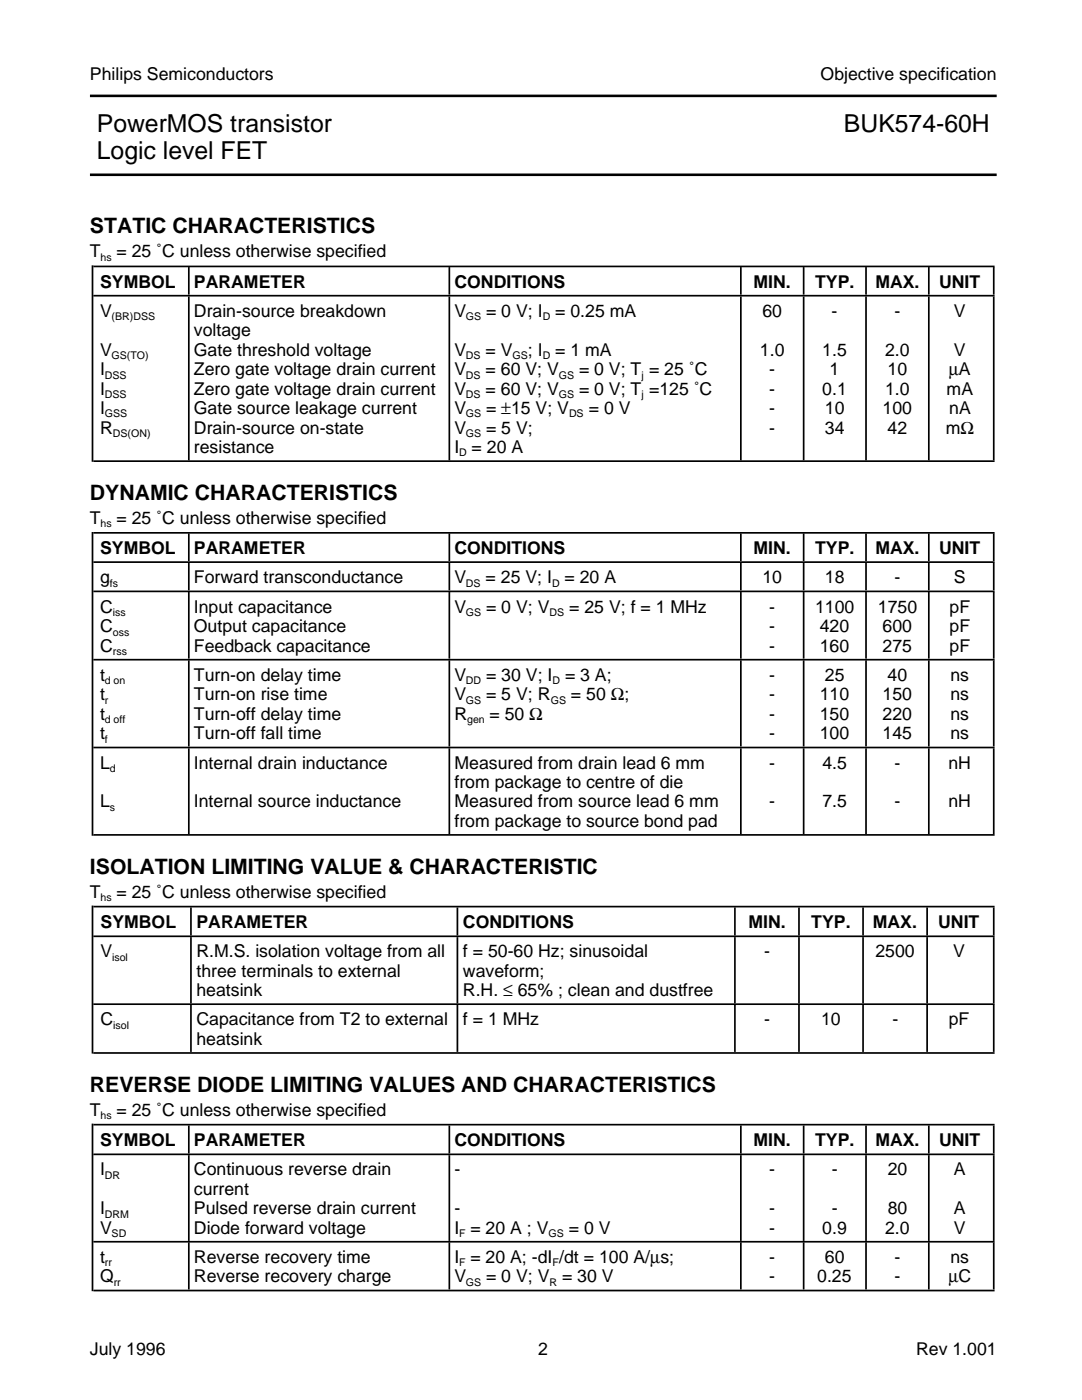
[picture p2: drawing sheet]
<svg xmlns="http://www.w3.org/2000/svg" width="216mm" height="279mm" viewBox="0 0 216 279" stroke-linecap="round" stroke-linejoin="round" font-family="sans-serif">
<defs><g id="words">
<g font-size="4.9">
<text x="19.3" y="26.3">PowerMOS transistor</text>
<text x="168.4" y="26.3">BUK574-60H</text>
<text x="19.3" y="31.7">Logic level FET</text>
</g>
<g font-size="4.2">
<text x="17.9" y="46.6">STATIC CHARACTERISTICS</text>
<text x="17.9" y="99.7">DYNAMIC CHARACTERISTICS</text>
<text x="17.9" y="174.4">ISOLATION LIMITING VALUE &amp; CHARACTERISTIC</text>
<text x="17.9" y="217.9">REVERSE DIODE LIMITING VALUES AND CHARACTERISTICS</text>
</g>
<g font-size="3.5">
<text x="17.9" y="16">Philips Semiconductors</text>
<text x="163.7" y="16">Objective specification</text>
<text x="17.9" y="51.3">T</text>
<text x="23.2" y="51.3">= 25 ˚C unless otherwise specified</text>
<text x="20" y="57.4">SYMBOL</text>
<text x="38.7" y="57.4">PARAMETER</text>
<text x="90.7" y="57.4">CONDITIONS</text>
<text x="150.4" y="57.4">MIN.</text>
<text x="162.6" y="57.4">TYP.</text>
<text x="174.7" y="57.4">MAX.</text>
<text x="187.4" y="57.4">UNIT</text>
<text x="20" y="63.2">V</text>
<text x="38.7" y="63.2">Drain-source breakdown</text>
<text x="90.7" y="63.2">V</text>
<text x="97" y="63.2">= 0 V; I</text>
<text x="110.8" y="63.2">= 0.25 mA</text>
<text x="152.1" y="63.2">60</text>
<text x="165.9" y="63.2">-</text>
<text x="178.5" y="63.2">-</text>
<text x="190.3" y="63.2">V</text>
<text x="20" y="71">V</text>
<text x="38.7" y="67.1">voltage</text>
<text x="38.7" y="71">Gate threshold voltage</text>
<text x="90.7" y="71">V</text>
<text x="96.9" y="71">= V</text>
<text x="105.3" y="71">; I</text>
<text x="110.8" y="71">= 1 mA</text>
<text x="151.6" y="71">1.0</text>
<text x="164.1" y="71">1.5</text>
<text x="176.6" y="71">2.0</text>
<text x="190.3" y="71">V</text>
<text x="20" y="74.8">I</text>
<text x="38.7" y="74.8">Zero gate voltage drain current</text>
<text x="90.7" y="74.8">V</text>
<text x="96.9" y="74.8">= 60 V; V</text>
<text x="115.5" y="74.8">= 0 V; T = 25 ˚C</text>
<text x="153.5" y="74.8">-</text>
<text x="165.5" y="74.8">1</text>
<text x="177.1" y="74.8">10</text>
<text x="189.3" y="74.8">µA</text>
<text x="20" y="78.7">I</text>
<text x="20" y="82.6">I</text>
<text x="38.7" y="78.7">Zero gate voltage drain current</text>
<text x="38.7" y="82.6">Gate source leakage current</text>
<text x="90.7" y="78.7">V</text>
<text x="90.7" y="82.6">V</text>
<text x="96.9" y="78.7">= 60 V; V</text>
<text x="97" y="82.6">= ±15 V; V</text>
<text x="115.5" y="78.7">= 0 V; T =125 ˚C</text>
<text x="117.5" y="82.6">= 0 V</text>
<text x="153.5" y="78.7">-</text>
<text x="153.5" y="82.6">-</text>
<text x="164.1" y="78.7">0.1</text>
<text x="164.6" y="82.6">10</text>
<text x="176.1" y="82.6">100</text>
<text x="176.6" y="78.7">1.0</text>
<text x="188.9" y="78.7">mA</text>
<text x="189.4" y="82.6">nA</text>
<text x="20" y="86.5">R</text>
<text x="38.7" y="86.5">Drain-source on-state</text>
<text x="90.7" y="86.5">V</text>
<text x="97" y="86.5">= 5 V;</text>
<text x="153.5" y="86.5">-</text>
<text x="164.6" y="86.5">34</text>
<text x="177.1" y="86.5">42</text>
<text x="188.7" y="86.5">mΩ</text>
<text x="38.7" y="90.4">resistance</text>
<text x="90.7" y="90.4">I = 20 A</text>
<text x="17.9" y="104.6">T</text>
<text x="23.2" y="104.6">= 25 ˚C unless otherwise specified</text>
<text x="20" y="110.6">SYMBOL</text>
<text x="38.7" y="110.6">PARAMETER</text>
<text x="90.7" y="110.6">CONDITIONS</text>
<text x="150.4" y="110.6">MIN.</text>
<text x="162.6" y="110.6">TYP.</text>
<text x="174.7" y="110.6">MAX.</text>
<text x="187.4" y="110.6">UNIT</text>
<text x="20" y="116.4">g</text>
<text x="38.7" y="116.4">Forward transconductance</text>
<text x="90.7" y="116.4">V</text>
<text x="96.9" y="116.4">= 25 V; I</text>
<text x="112.7" y="116.4">= 20 A</text>
<text x="152.1" y="116.4">10</text>
<text x="164.6" y="116.4">18</text>
<text x="178.5" y="116.4">-</text>
<text x="190.3" y="116.4">S</text>
<text x="20" y="122.3">C</text>
<text x="38.7" y="122.3">Input capacitance</text>
<text x="90.7" y="122.3">V</text>
<text x="97" y="122.3">= 0 V; V</text>
<text x="113.6" y="122.3">= 25 V; f = 1 MHz</text>
<text x="153.5" y="122.3">-</text>
<text x="162.6" y="122.3">1100</text>
<text x="175.2" y="122.3">1750</text>
<text x="189.5" y="122.3">pF</text>
<text x="20" y="130">C</text>
<text x="20" y="126.2">C</text>
<text x="38.7" y="126.2">Output capacitance</text>
<text x="38.7" y="130">Feedback capacitance</text>
<text x="153.5" y="126.2">-</text>
<text x="153.5" y="130">-</text>
<text x="163.6" y="126.2">420</text>
<text x="163.6" y="130">160</text>
<text x="176.1" y="126.2">600</text>
<text x="176.1" y="130">275</text>
<text x="189.5" y="126.2">pF</text>
<text x="189.5" y="130">pF</text>
<text x="20" y="135.9">t</text>
<text x="38.7" y="135.9">Turn-on delay time</text>
<text x="90.7" y="135.9">V</text>
<text x="97" y="135.9">= 30 V; I</text>
<text x="112.7" y="135.9">= 3 A;</text>
<text x="153.5" y="135.9">-</text>
<text x="164.6" y="135.9">25</text>
<text x="177.1" y="135.9">40</text>
<text x="189.7" y="135.9">ns</text>
<text x="20" y="139.8">t</text>
<text x="20" y="143.7">t</text>
<text x="38.7" y="139.8">Turn-on rise time</text>
<text x="38.7" y="143.7">Turn-off delay time</text>
<text x="90.7" y="139.8">V</text>
<text x="90.7" y="143.7">R</text>
<text x="97" y="139.8">= 5 V; R</text>
<text x="97.7" y="143.7">= 50 Ω</text>
<text x="113.9" y="139.8">= 50 Ω;</text>
<text x="153.5" y="139.8">-</text>
<text x="153.5" y="143.7">-</text>
<text x="163.6" y="143.7">150</text>
<text x="163.6" y="139.8">110</text>
<text x="176.1" y="139.8">150</text>
<text x="176.1" y="143.7">220</text>
<text x="189.7" y="139.8">ns</text>
<text x="189.7" y="143.7">ns</text>
<text x="20" y="147.5">t</text>
<text x="38.7" y="147.5">Turn-off fall time</text>
<text x="153.5" y="147.5">-</text>
<text x="163.6" y="147.5">100</text>
<text x="176.1" y="147.5">145</text>
<text x="189.7" y="147.5">ns</text>
<text x="20" y="153.4">L</text>
<text x="38.7" y="153.4">Internal drain inductance</text>
<text x="90.7" y="153.4">Measured from drain lead 6 mm</text>
<text x="153.5" y="153.4">-</text>
<text x="164.1" y="153.4">4.5</text>
<text x="178.5" y="153.4">-</text>
<text x="189.2" y="153.4">nH</text>
<text x="20" y="161.1">L</text>
<text x="38.7" y="161.1">Internal source inductance</text>
<text x="90.7" y="157.2">from package to centre of die</text>
<text x="90.7" y="161.1">Measured from source lead 6 mm</text>
<text x="153.5" y="161.1">-</text>
<text x="164.1" y="161.1">7.5</text>
<text x="178.5" y="161.1">-</text>
<text x="189.2" y="161.1">nH</text>
<text x="90.7" y="165">from package to source bond pad</text>
<text x="17.9" y="179.2">T</text>
<text x="23.2" y="179.2">= 25 ˚C unless otherwise specified</text>
<text x="20.1" y="185.2">SYMBOL</text>
<text x="39.2" y="185.2">PARAMETER</text>
<text x="92.4" y="185.2">CONDITIONS</text>
<text x="149.4" y="185.2">MIN.</text>
<text x="161.9" y="185.2">TYP.</text>
<text x="174.2" y="185.2">MAX.</text>
<text x="187.2" y="185.2">UNIT</text>
<text x="20.1" y="191">V</text>
<text x="39.2" y="191">R.M.S. isolation voltage from all</text>
<text x="92.4" y="191">f = 50-60 Hz; sinusoidal</text>
<text x="152.5" y="191">-</text>
<text x="174.7" y="191">2500</text>
<text x="190.2" y="191">V</text>
<text x="39.2" y="194.9">three terminals to external</text>
<text x="92.4" y="194.9">waveform;</text>
<text x="39.2" y="198.8">heatsink</text>
<text x="92.4" y="198.8">R.H. ≤ 65% ; clean and dustfree</text>
<text x="20.1" y="204.6">C</text>
<text x="39.2" y="204.6">Capacitance from T2 to external</text>
<text x="39.2" y="208.5">heatsink</text>
<text x="92.4" y="204.6">f = 1 MHz</text>
<text x="152.5" y="204.6">-</text>
<text x="163.8" y="204.6">10</text>
<text x="178.1" y="204.6">-</text>
<text x="189.3" y="204.6">pF</text>
<text x="17.9" y="222.7">T</text>
<text x="23.2" y="222.7">= 25 ˚C unless otherwise specified</text>
<text x="20" y="228.7">SYMBOL</text>
<text x="38.7" y="228.7">PARAMETER</text>
<text x="90.7" y="228.7">CONDITIONS</text>
<text x="150.4" y="228.7">MIN.</text>
<text x="162.6" y="228.7">TYP.</text>
<text x="174.7" y="228.7">MAX.</text>
<text x="187.4" y="228.7">UNIT</text>
<text x="20" y="234.5">I</text>
<text x="38.7" y="234.5">Continuous reverse drain</text>
<text x="38.7" y="238.4">current</text>
<text x="90.7" y="234.5">-</text>
<text x="153.5" y="234.5">-</text>
<text x="166" y="234.5">-</text>
<text x="177.1" y="234.5">20</text>
<text x="190.3" y="234.5">A</text>
<text x="20" y="242.3">I</text>
<text x="38.7" y="242.3">Pulsed reverse drain current</text>
<text x="90.7" y="242.3">-</text>
<text x="153.5" y="242.3">-</text>
<text x="166" y="242.3">-</text>
<text x="177.1" y="242.3">80</text>
<text x="190.3" y="242.3">A</text>
<text x="20" y="246.2">V</text>
<text x="38.7" y="246.2">Diode forward voltage</text>
<text x="90.7" y="246.2">I = 20 A ; V</text>
<text x="113.5" y="246.2">= 0 V</text>
<text x="153.5" y="246.2">-</text>
<text x="164.1" y="246.2">0.9</text>
<text x="176.6" y="246.2">2.0</text>
<text x="190.3" y="246.2">V</text>
<text x="20" y="252.1">t</text>
<text x="20" y="255.9">Q</text>
<text x="38.7" y="252.1">Reverse recovery time</text>
<text x="38.7" y="255.9">Reverse recovery charge</text>
<text x="90.7" y="252.1">I = 20 A; -dI /dt = 100 A/µs;</text>
<text x="90.7" y="255.9">V</text>
<text x="97" y="255.9">= 0 V; V</text>
<text x="112.1" y="255.9">= 30 V</text>
<text x="153.5" y="252.1">-</text>
<text x="153.5" y="255.9">-</text>
<text x="163.1" y="255.9">0.25</text>
<text x="164.6" y="252.1">60</text>
<text x="178.5" y="252.1">-</text>
<text x="178.5" y="255.9">-</text>
<text x="189.2" y="255.9">µC</text>
<text x="189.7" y="252.1">ns</text>
<text x="17.9" y="270.4">July 1996</text>
<text x="107.4" y="270.4">2</text>
<text x="182.8" y="270.4">Rev 1.001</text>
</g>
<g font-size="2.1">
<text x="20.1" y="52.1">hs</text>
<text x="22.3" y="63.9">(BR)DSS</text>
<text x="93" y="63.9">GS</text>
<text x="108.3" y="63.9">D</text>
<text x="22.3" y="71.7">GS(TO)</text>
<text x="93" y="71.7">DS</text>
<text x="102.3" y="71.7">GS</text>
<text x="108.3" y="71.7">D</text>
<text x="20.9" y="75.6">DSS</text>
<text x="93" y="75.6">DS</text>
<text x="111.5" y="75.6">GS</text>
<text x="128" y="75.6">j</text>
<text x="20.9" y="79.4">DSS</text>
<text x="20.9" y="83.3">GSS</text>
<text x="93" y="79.4">DS</text>
<text x="93" y="83.3">GS</text>
<text x="111.5" y="79.4">GS</text>
<text x="113.5" y="83.3">DS</text>
<text x="128" y="79.4">j</text>
<text x="22.5" y="87.2">DS(ON)</text>
<text x="93" y="87.2">GS</text>
<text x="91.6" y="91.1">D</text>
<text x="20.1" y="105.2">hs</text>
<text x="21.9" y="117.1">fs</text>
<text x="93" y="117.1">DS</text>
<text x="110.2" y="117.1">D</text>
<text x="22.5" y="122.9">iss</text>
<text x="93" y="122.9">GS</text>
<text x="109.6" y="122.9">DS</text>
<text x="22.5" y="126.8">oss</text>
<text x="22.5" y="130.7">rss</text>
<text x="20.9" y="136.6">d on</text>
<text x="93" y="136.6">DD</text>
<text x="110.2" y="136.6">D</text>
<text x="20.9" y="140.5">r</text>
<text x="93" y="140.5">GS</text>
<text x="109.9" y="140.5">GS</text>
<text x="20.9" y="144.4">d off</text>
<text x="20.9" y="148.3">f</text>
<text x="93.2" y="144.4">gen</text>
<text x="21.9" y="154.1">d</text>
<text x="21.9" y="161.9">s</text>
<text x="20.1" y="179.8">hs</text>
<text x="22.4" y="191.8">isol</text>
<text x="22.6" y="205.4">isol</text>
<text x="20.1" y="223.4">hs</text>
<text x="20.9" y="235.3">DR</text>
<text x="20.9" y="243">DRM</text>
<text x="22.3" y="246.9">SD</text>
<text x="91.6" y="246.9">F</text>
<text x="109.5" y="246.9">GS</text>
<text x="20.9" y="252.7">rr</text>
<text x="22.7" y="256.6">rr</text>
<text x="91.6" y="252.7">F</text>
<text x="93" y="256.6">GS</text>
<text x="109.6" y="256.6">R</text>
<text x="110.2" y="252.7">F</text>
</g>
</g></defs>
<g fill="none" stroke="#000" stroke-width=".34">
<path d="M18.6 59h179.9M18.6 53.2h179.9M18.6 92h179.9M18.6 118h179.9M18.6 112.2h179.9M18.6 106.3h179.9M18.6 131.7h179.9M18.6 149.2h179.9M18.6 166.6h179.9M18.6 186.9h179.9M18.6 180.9h179.9M18.6 210.1h179.9"/>
<path d="M18.6 200.4h179.9M18.6 230.4h179.9M18.6 224.5h179.9M18.6 257.6h179.9M18.6 247.8h179.9"/>
</g>
<g fill="none" stroke="#000" stroke-width="9.4" stroke-linecap="butt">
<path d="M37.9 205.2h.4M91.1 205.2h.3M146.5 205.2h.3M159.3 205.2h.3M172 205.2h.4M184.8 205.2h.4M198.1 205.2h.4M37.5 252.6h.3M89.5 252.6h.3M147.7 252.6h.3M160.2 252.6h.3M172.6 252.6h.4"/>
<path d="M185.2 252.6h.3M198.1 252.6h.4"/>
</g>
<g fill="none" stroke="#000" stroke-width="17.1" stroke-linecap="butt">
<path d="M37.5 157.9h.3M89.5 157.9h.3M147.7 157.9h.3M160.2 157.9h.3M172.6 157.9h.4M185.2 157.9h.3M198.1 157.9h.4M37.5 239.1h.3M89.5 239.1h.3M147.7 239.1h.3M160.2 239.1h.3M172.6 239.1h.4"/>
<path d="M185.2 239.1h.3M198.1 239.1h.4"/>
</g>
<g fill="none" stroke="#000" stroke-width="5.6" stroke-linecap="butt">
<path d="M37.9 183.9h.4M91.1 183.9h.3M146.5 183.9h.3M159.3 183.9h.3M172 183.9h.4M184.8 183.9h.4M198.1 183.9h.4M37.5 227.4h.3M89.5 227.4h.3M147.7 227.4h.3M160.2 227.4h.3M172.6 227.4h.4"/>
<path d="M185.2 227.4h.3M198.1 227.4h.4"/>
</g>
<path d="M18.3 241h.3" fill="none" stroke="#000" stroke-width="33.4" stroke-linecap="butt"/>
<path d="M37.9 193.6h.4M91.1 193.6h.3M146.5 193.6h.3M159.3 193.6h.3M172 193.6h.4M184.8 193.6h.4M198.1 193.6h.4" fill="none" stroke="#000" stroke-width="13.2" stroke-linecap="butt"/>
<path d="M18.3 195.5h.3" fill="none" stroke="#000" stroke-width="29.5" stroke-linecap="butt"/>
<path d="M37.5 140.4h.3M89.5 140.4h.3M147.7 140.4h.3M160.2 140.4h.3M172.6 140.4h.4M185.2 140.4h.3M198.1 140.4h.4" fill="none" stroke="#000" stroke-width="17.2" stroke-linecap="butt"/>
<path d="M37.5 124.8h.3M89.5 124.8h.3M147.7 124.8h.3M160.2 124.8h.3M172.6 124.8h.4M185.2 124.8h.3M198.1 124.8h.4" fill="none" stroke="#000" stroke-width="13.3" stroke-linecap="butt"/>
<g fill="none" stroke="#000" stroke-width="5.5" stroke-linecap="butt">
<path d="M37.5 56h.3M89.5 56h.3M147.7 56h.3M160.2 56h.3M172.6 56h.4M185.2 56h.3M198.1 56h.4M37.5 115.1h.3M37.5 109.2h.3M89.5 115.1h.3M89.5 109.2h.3M147.7 115.1h.3"/>
<path d="M147.7 109.2h.3M160.2 115.1h.3M160.2 109.2h.3M172.6 115.1h.4M172.6 109.2h.4M185.2 115.1h.3M185.2 109.2h.3M198.1 115.1h.4M198.1 109.2h.4"/>
</g>
<path d="M18.3 136.5h.3" fill="none" stroke="#000" stroke-width="60.6" stroke-linecap="butt"/>
<path d="M37.5 75.5h.3M89.5 75.5h.3M147.7 75.5h.3M160.2 75.5h.3M172.6 75.5h.4M185.2 75.5h.3M198.1 75.5h.4" fill="none" stroke="#000" stroke-width="32.7" stroke-linecap="butt"/>
<path d="M18.3 72.6h.3" fill="none" stroke="#000" stroke-width="39.2" stroke-linecap="butt"/>
<path d="M17.9 19.1h181M17.9 34.9h181" fill="none" stroke="#000" stroke-width=".51"/>
<use href="#words"/>
</svg>
